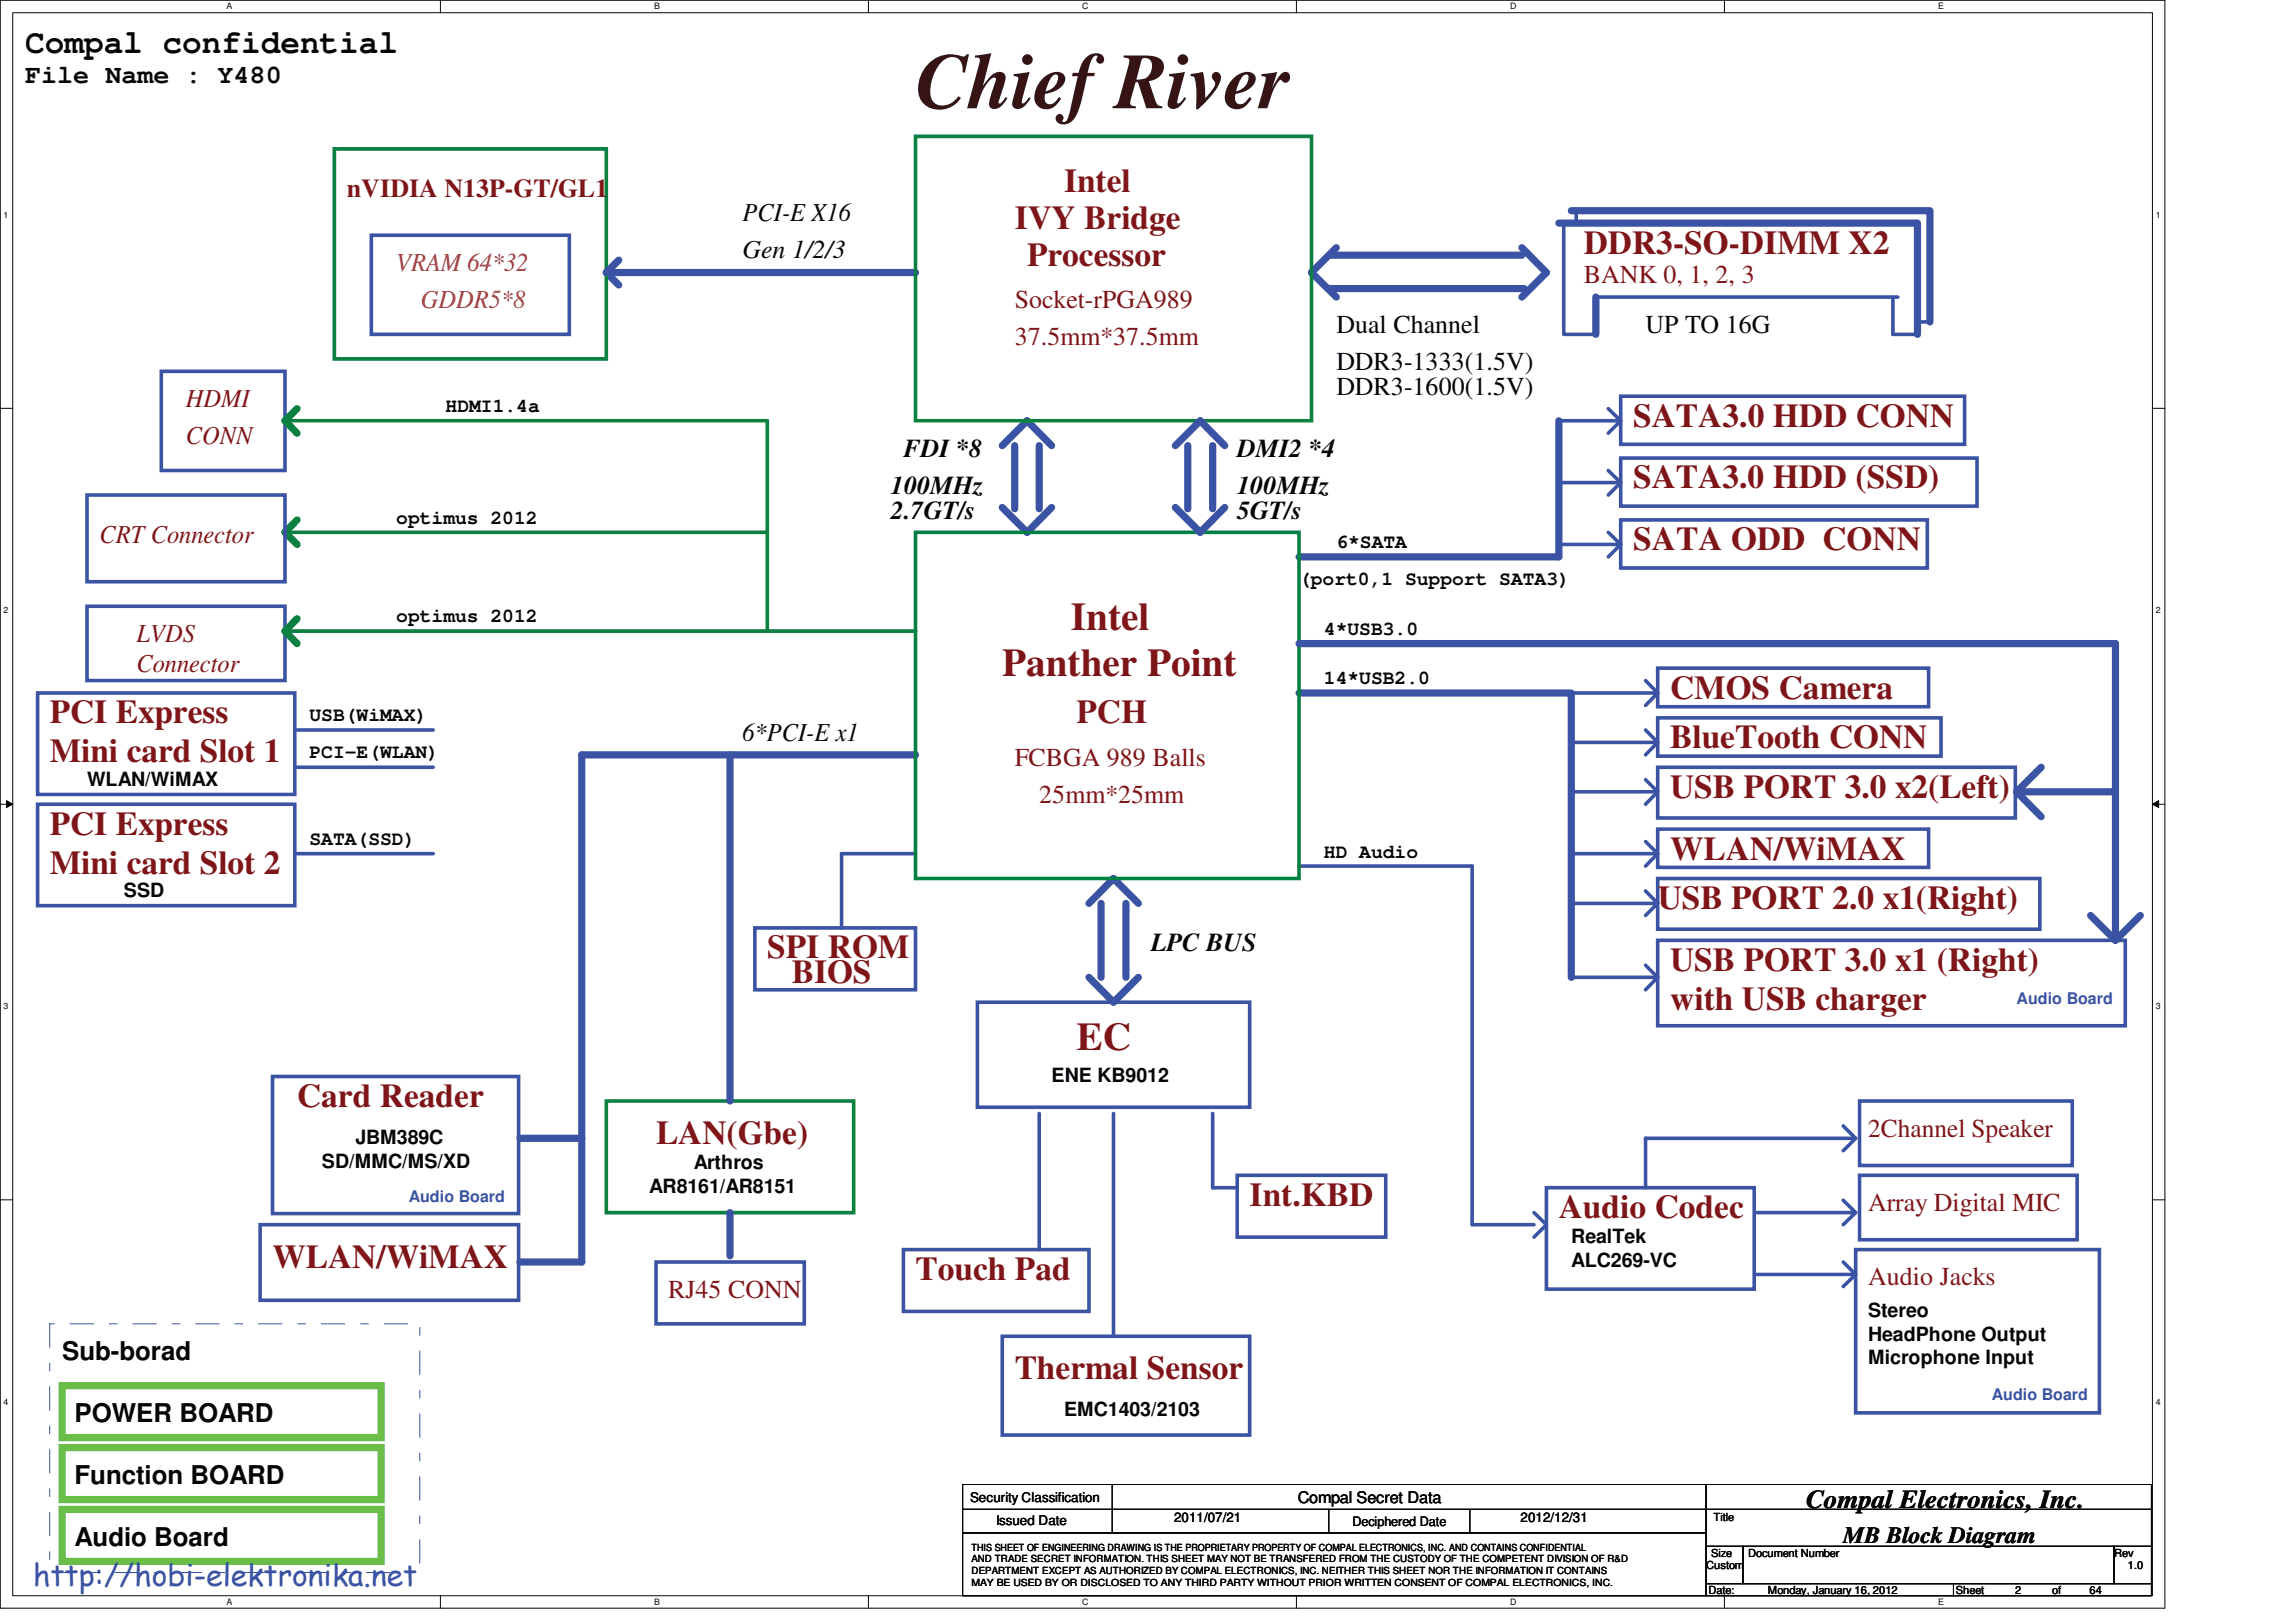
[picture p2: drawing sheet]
<svg xmlns="http://www.w3.org/2000/svg" width="297mm" height="210mm" viewBox="0 0 297 210" stroke-linecap="round" stroke-linejoin="round" font-family="sans-serif">
<defs><g id="words">
<text font-size="10.2" fill="#361415" x="118.4" y="14">Chief River</text>
<g font-size="5.1" fill="#7e1518">
<text x="138.6" y="81.5">Intel</text>
<text x="129.7" y="87.4">Panther Point</text>
<text x="139.3" y="135.9">EC</text>
</g>
<text font-size="4.3" fill="#040505" x="3.3" y="6.9">Compal confidential</text>
<g font-size="4.3" fill="#7e1518">
<text x="131.3" y="29.6">IVY Bridge</text>
<text x="137.7" y="24.8">Intel</text>
<text x="132.9" y="34.4">Processor</text>
<text x="204.9" y="32.8">DDR3-SO-DIMM X2</text>
<text x="211.3" y="55.2">SATA3.0 HDD CONN</text>
<text x="211.3" y="63.2">SATA3.0 HDD (SSD)</text>
<text x="211.3" y="71.2">SATA ODD CONN</text>
<text x="6.4" y="93.6">PCI Express</text>
<text x="139.3" y="93.6">PCH</text>
<text x="216.1" y="90.4">CMOS Camera</text>
<text x="6.4" y="98.6">Mini card Slot 1</text>
<text x="216.1" y="96.8">BlueTooth CONN</text>
<text x="6.4" y="108">PCI Express</text>
<text x="216.1" y="103.2">USB PORT 3.0 x2(Left)</text>
<text x="6.4" y="113">Mini card Slot 2</text>
<text x="216.1" y="111.2">WLAN/WiMAX</text>
<text x="214.5" y="117.6">USB PORT 2.0 x1(Right)</text>
<text x="99.3" y="124">SPI ROM</text>
<text x="216.1" y="125.6">USB PORT 3.0 x1 (Right)</text>
<text x="102.4" y="127.2">BIOS</text>
<text x="216.1" y="130.6">with USB charger</text>
<text x="38.4" y="143.2">Card Reader</text>
<text x="84.9" y="148">LAN(Gbe)</text>
<text x="161.7" y="156">Int.KBD</text>
<text x="201.7" y="157.6">Audio Codec</text>
<text x="35.3" y="164">WLAN/WiMAX</text>
<text x="118.4" y="165.6">Touch Pad</text>
<text x="131.3" y="178.4">Thermal Sensor</text>
</g>
<text font-size="3.9" fill="#3953a4" x="4.3" y="205.2">http://hobi-elektronika.net</text>
<g font-size="3.3" fill="#040505">
<text x="3.3" y="10.8">File Name : Y480</text>
<text x="96.1" y="28.7">PCI-E X16</text>
<text x="96.1" y="33.4">Gen 1/2/3</text>
<text x="172.9" y="47.9">DDR3-1333(1.5V)</text>
<text x="172.9" y="43">Dual Channel</text>
<text x="212.9" y="43">UP TO 16G</text>
<text x="172.9" y="51.1">DDR3-1600(1.5V)</text>
<text x="116.9" y="59.1">FDI *8</text>
<text x="160.1" y="59.1">DMI2 *4</text>
<text x="115.3" y="63.9">100MHz</text>
<text x="160.1" y="63.9">100MHz</text>
<text x="115.3" y="67.1">2.7GT/s</text>
<text x="160.1" y="67.1">5GT/s</text>
<text x="96.1" y="95.9">6*PCI-E x1</text>
<text x="148.9" y="123.1">LPC BUS</text>
<text x="8" y="176">Sub-borad</text>
<text x="9.6" y="184">POWER BOARD</text>
<text x="9.6" y="192">Function BOARD</text>
<text x="233.7" y="195.1">Compal Electronics, Inc.</text>
<text x="9.6" y="200">Audio Board</text>
</g>
<g font-size="3.3" fill="#7e1518">
<text x="44.9" y="25.5">nVIDIA N13P-GT/GL1</text>
<text x="131.3" y="39.9">Socket-rPGA989</text>
<text x="204.9" y="36.7">BANK 0, 1, 2, 3</text>
<text x="131.3" y="44.7">37.5mm*37.5mm</text>
<text x="24" y="52.7">HDMI</text>
<text x="24" y="57.4">CONN</text>
<text x="12.9" y="70.3">CRT Connector</text>
<text x="17.6" y="83.1">LVDS</text>
<text x="17.6" y="87">Connector</text>
<text x="131.3" y="99.1">FCBGA 989 Balls</text>
<text x="134.4" y="103.9">25mm*25mm</text>
<text x="241.7" y="147.1">2Channel Speaker</text>
<text x="241.7" y="156.7">Array Digital MIC</text>
<text x="86.4" y="167.9">RJ45 CONN</text>
<text x="241.7" y="166.3">Audio Jacks</text>
</g>
<g font-size="3.3" fill="#ec2426">
<text x="51.3" y="35">VRAM 64*32</text>
<text x="54.4" y="39.9">GDDR5*8</text>
</g>
<text font-size="3" fill="#040505" x="238.5" y="199.6">MB Block Diagram</text>
<g font-size="2.5" fill="#040505">
<text x="57.7" y="53.3">HDMI1.4a</text>
<text x="51.3" y="67.7">optimus 2012</text>
<text x="172.9" y="70.9">6*SATA</text>
<text x="168.1" y="75.7">(port0,1 Support SATA3)</text>
<text x="51.3" y="80.5">optimus 2012</text>
<text x="171.3" y="82.1">4*USB3.0</text>
<text x="171.3" y="88.5">14*USB2.0</text>
<text x="40" y="93.3">USB(WiMAX)</text>
<text x="11.3" y="101.6">WLAN/WiMAX</text>
<text x="40" y="98.1">PCI-E(WLAN)</text>
<text x="40" y="109.3">SATA(SSD)</text>
<text x="171.3" y="111">HD Audio</text>
<text x="16" y="116">SSD</text>
<text x="136.1" y="140">ENE KB9012</text>
<text x="46" y="148">JBM389C</text>
<text x="41.7" y="151.1">SD/MMC/MS/XD</text>
<text x="84" y="154.3">AR8161/AR8151</text>
<text x="89.7" y="151.3">Arthros</text>
<text x="203.3" y="160.8">RealTek</text>
<text x="203.3" y="163.9">ALC269-VC</text>
<text x="241.7" y="170.4">Stereo</text>
<text x="241.7" y="173.5">HeadPhone Output</text>
<text x="241.7" y="176.5">Microphone Input</text>
<text x="137.7" y="183.3">EMC1403/2103</text>
</g>
<g font-size="2.1" fill="#3a53a4">
<text x="260.9" y="130">Audio Board</text>
<text x="52.9" y="155.6">Audio Board</text>
<text x="257.7" y="181.2">Audio Board</text>
</g>
<text font-size="2.1" fill="#040505" x="167.9" y="194.5">Compal Secret Data</text>
<g font-size="1.7" fill="#040505">
<text x="125.5" y="194.3">Security Classification</text>
<text x="128.9" y="197.4">Issued Date</text>
<text x="151.9" y="196.9">2011/07/21</text>
<text x="175" y="197.4">Deciphered Date</text>
<text x="196.7" y="196.9">2012/12/31</text>
</g>
<g font-size="1.4" fill="#040505">
<text x="221.7" y="196.8">Title</text>
<text x="220.7" y="203">Custom</text>
<text x="221.4" y="201.4">Size</text>
<text x="226.1" y="201.4">Document Number</text>
<text x="273.5" y="201.4">Rev</text>
<text x="275.3" y="203">1.0</text>
<text x="221" y="206.2">Date:</text>
<text x="228.7" y="206.2">Monday, January 16, 2012</text>
<text x="253" y="206.2">Sheet</text>
<text x="260.7" y="206.2">2</text>
<text x="265.5" y="206.2">of</text>
<text x="270.3" y="206.2">64</text>
</g>
<g font-size="1.3" fill="#040505">
<text x="125.7" y="200.6">THIS SHEET OF ENGINEERING DRAWING IS THE PROPRIETARY PROPERTY OF COMPAL ELECTRONICS, INC. AND CONTAINS CONFIDENTIAL</text>
<text x="125.7" y="202.1">AND TRADE SECRET INFORMATION. THIS SHEET MAY NOT BE TRANSFERED FROM THE CUSTODY OF THE COMPETENT DIVISION OF R&amp;D</text>
<text x="125.7" y="203.7">DEPARTMENT EXCEPT AS AUTHORIZED BY COMPAL ELECTRONICS, INC. NEITHER THIS SHEET NOR THE INFORMATION IT CONTAINS</text>
<text x="125.7" y="205.2">MAY BE USED BY OR DISCLOSED TO ANY THIRD PARTY WITHOUT PRIOR WRITTEN CONSENT OF COMPAL ELECTRONICS, INC.</text>
</g>
<g font-size="1.1" fill="#040505">
<text x="29.3" y="1.2">A</text>
<text x="84.6" y="1.2">B</text>
<text x="140" y="1.2">C</text>
<text x="195.4" y="1.2">D</text>
<text x="250.7" y="1.2">E</text>
<text x=".5" y="28.2">1</text>
<text x="278.9" y="28.2">1</text>
<text x=".5" y="79.4">2</text>
<text x="278.9" y="79.4">2</text>
<text x=".5" y="130.6">3</text>
<text x="278.9" y="130.6">3</text>
<text x=".5" y="181.8">4</text>
<text x="278.9" y="181.8">4</text>
<text x="29.3" y="207.6">A</text>
<text x="84.6" y="207.6">B</text>
<text x="140" y="207.6">C</text>
<text x="195.4" y="207.6">D</text>
<text x="250.7" y="207.6">E</text>
</g>
</g></defs>
<path d="M0 0h280.1v208.1h-280.1zM1.6 1.6h276.9v204.9h-276.9z" fill="none" stroke="#040505" stroke-width=".13"/>
<g fill="#fff">
<path d="M29.3 .2h.7v1.2h-.7z"/>
<path d="M29.3 206.6h.7v1.2h-.7z"/>
</g>
<path d="M57 0v1.6M57 206.5v1.6" fill="none" stroke="#040505" stroke-width=".13"/>
<g fill="#fff">
<path d="M84.6 .2h.7v1.2h-.7z"/>
<path d="M84.6 206.6h.7v1.2h-.7z"/>
</g>
<path d="M112.3 0v1.6M112.3 206.5v1.6" fill="none" stroke="#040505" stroke-width=".13"/>
<g fill="#fff">
<path d="M140 .2h.8v1.2h-.8z"/>
<path d="M140 206.6h.8v1.2h-.8z"/>
</g>
<path d="M167.7 0v1.6M167.7 206.5v1.6" fill="none" stroke="#040505" stroke-width=".13"/>
<g fill="#fff">
<path d="M195.4 .2h.7v1.2h-.7z"/>
<path d="M195.4 206.6h.7v1.2h-.7z"/>
</g>
<path d="M223.1 0v1.6M223.1 206.5v1.6" fill="none" stroke="#040505" stroke-width=".13"/>
<g fill="#fff">
<path d="M250.7 .2h.8v1.2h-.8z"/>
<path d="M250.7 206.6h.8v1.2h-.8z"/>
<path d="M.5 27.2h.6v1.2h-.6z"/>
<path d="M278.9 27.2h.6v1.2h-.6z"/>
<path d="M.5 78.4h.6v1.2h-.6z"/>
<path d="M278.9 78.4h.6v1.2h-.6z"/>
</g>
<path d="M0 52.8h1.6M278.5 52.8h1.6" fill="none" stroke="#040505" stroke-width=".13"/>
<g fill="#fff">
<path d="M.5 129.6h.6v1.2h-.6z"/>
<path d="M278.9 129.6h.6v1.2h-.6z"/>
</g>
<path d="M0 104.1h1.6M278.5 104.1h1.6" fill="none" stroke="#040505" stroke-width=".13"/>
<path d="M.8 103.6l.8 .5-.8 .4z" fill="#040505"/>
<path d="M.8 103.6l.8 .5-.8 .4z" fill="none" stroke="#040505" stroke-width=".13"/>
<path d="M278.5 104.1l.8-.5v.9z" fill="#040505"/>
<path d="M278.5 104.1l.8-.5v.9z" fill="none" stroke="#040505" stroke-width=".13"/>
<g fill="#fff">
<path d="M.5 180.8h.6v1.2h-.6z"/>
<path d="M278.9 180.8h.6v1.2h-.6z"/>
</g>
<g fill="none" stroke="#040505" stroke-width=".13">
<path d="M0 155.2h1.6M278.5 155.2h1.6M124.5 192.1h96.2v3.2h-96.2zM124.5 195.3h96.2v3h-96.2zM124.5 198.3h96.2v8.2h-96.2zM143.9 192.1v6.2M171.9 195.3v3M190.2 195.3v3M220.7 192.1h57.6v3.2h-57.6zM220.7 195.3h57.6v4.8h-57.6zM220.7 200.1h4.8v4.8h-4.8zM220.7 204.9h32v1.6h-32z"/>
<path d="M225.5 200.1h48v4.8h-48zM252.7 204.9h25.6v1.6h-25.6zM273.5 200.1h4.8v4.8h-4.8z"/>
</g>
<g fill="none" stroke="#3a53a4" stroke-width=".93">
<path d="M78.4 35.3h40M78.4 35.3l1.6 1.6M80 33.7l-1.6 1.6M172.1 37.3h25.1M172.1 33h24.8M172.9 32l-3.2 3.3 3.2 3.1M196.9 32l3.2 3.3-3.2 3.1M201.7 28.9h46.4v14.4M203.3 27.3h46.4v14.4M206.5 38.4v4.9M129.7 57.7l3.2-3.3 3.2 3.3M131.3 57.7v8.1"/>
<path d="M134.4 57.7v8.1M152.1 57.7l3.2-3.3 3.1 3.3M153.7 57.7v8.1M156.9 57.7v8.1M201.7 54.4v17.6h-33.6M129.7 65.7l3.2 3.2 3.2-3.2M152.1 65.7l3.2 3.2 3.1-3.2M94.4 97.7v44.7M118.4 97.7h-43.1v65.6h-8M168.1 89.7h35.2v36.7M168.1 83.3h105.6v19.1h-12.8M264.1 99.3l-3.2 3.1 3.2 3.3"/>
<path d="M140.9 116.9l3.2-3.2 3.2 3.2M142.4 116.9v9.5M145.7 116.9v9.5M273.7 102.4v19.3l-3.2-3.3M276.9 118.4l-3.2 3.3M140.9 126.4l3.2 3.3 3.2-3.3M67.3 147.3h8M94.4 156.9v5.6"/>
</g>
<g fill="none" stroke="#3a53a4" stroke-width=".47">
<path d="M48 30.4h25.7v12.9h-25.7zM202.3 28.9v14.4h4.2M203.9 27.3v1.6M206.5 38.4h39M244.9 38.4v4.9h3.2M20.9 48h16v12.9h-16zM201.7 54.4h8M208.1 52.9l1.6 1.5M209.7 51.3h44.5v6.2h-44.5zM209.7 59.3h46.1v6.2h-46.1zM209.7 54.4l-1.6 1.6M248.1 41.7h1.6"/>
<path d="M11.3 64h25.6v11.3h-25.6zM11.3 78.4h25.6v9.6h-25.6zM201.7 62.4h8M201.7 70.4h8M208.1 60.9l1.6 1.5M208.1 68.9l1.6 1.5M209.7 67.3h39.6v6.2h-39.6zM209.7 62.4l-1.6 1.6M209.7 70.4l-1.6 1.6M4.9 89.7h33.2v13.1h-33.2zM38.4 99.3h17.6M38.4 94.4h17.6"/>
<path d="M203.3 96.1h11.2M203.3 89.7h11.2M212.9 94.4l1.6 1.7M212.9 88l1.6 1.7M214.5 96.1l-1.6 1.6M214.5 89.7l-1.6 1.6M214.5 99.3h46.2v6.5h-46.2zM214.5 92.9h36.6v4.9h-36.6zM214.5 86.4h35v5h-35zM4.9 104.1h33.2v13.1h-33.2zM38.4 110.4h17.6M118.4 110.4h-9.5v9.7"/>
<path d="M168.1 112.1h22.4v46.4h8M203.3 110.4h11.2M203.3 116.9h11.2M212.9 108.9l1.6 1.5M212.9 115.3l1.6 1.6M212.9 100.9l1.6 1.5h-11.2M214.5 102.4l-1.6 1.7M214.5 110.4l-1.6 1.7M214.5 116.9l-1.6 1.5M214.5 107.3h35v4.9h-35zM214.5 113.7h49.4v6.5h-49.4zM35.3 139.3h31.8v17.7h-31.8z"/>
<path d="M97.7 120.1h20.7v8h-20.7zM126.4 129.7h35.3v13.6h-35.3zM203.3 126.4h11.2M212.9 124.9l1.6 1.5M214.5 126.4l-1.6 1.7M214.5 121.7h60.5v11h-60.5zM33.7 158.5h33.4v9.7h-33.4zM134.4 144.1v17.6M144.1 144.1v28.8M156.9 144.1v9.6h3.2M160.1 152.1h19.2v8h-19.2zM198.5 156.9l1.6 1.6-1.6 1.6"/>
<path d="M200.1 153.7h26.8v13.1h-26.8zM238.5 145.7l1.6 1.6-1.6 1.6M238.5 155.3l1.6 1.6h-12.8M240.1 156.9l-1.6 1.6M240.1 147.3h-27.2v6.4M240.6 152.1h28.1v8.3h-28.1zM240.6 142.4h27.5v8.4h-27.5zM84.9 163.3h19.2v8h-19.2zM116.9 161.7h24v8h-24zM129.7 172.9h32v12.8h-32zM238.5 163.3l1.6 1.6h-12.8M240.1 161.7h31.5v21.1h-31.5z"/>
<path d="M240.1 164.9l-1.6 1.6"/>
</g>
<path d="M43.3 19.3h35.1v27.1h-35.1zM118.4 17.6h51.3v36.8h-51.3zM36.9 54.4h62.4v27.3M36.9 68.9h62.4M36.9 81.7h81.5M78.4 142.4h32v14.5h-32z" fill="none" stroke="#0a8141" stroke-width=".47"/>
<path d="M38.4 52.9l-1.5 1.5 1.5 1.6M38.4 67.3l-1.5 1.6 1.5 1.5M38.4 80l-1.5 1.7 1.5 1.6" fill="none" stroke="#0a8141" stroke-width=".93"/>
<path d="M8 179.3h41.3v6.7h-41.3zM8 187.3h41.3v6.7h-41.3zM8 195.3h41.3v6.7h-41.3z" fill="none" stroke="#6abd46" stroke-width=".93"/>
<path d="M118.4 68.9h49.7v44.8h-49.7z" fill="none" stroke="#008141" stroke-width=".47"/>
<path d="M6.4 171.3h47.9v32.2h-47.9z" fill="none" stroke="#3a53a4" stroke-width=".13" stroke-dasharray="3 2 1 2"/>
<use href="#words"/>
</svg>
